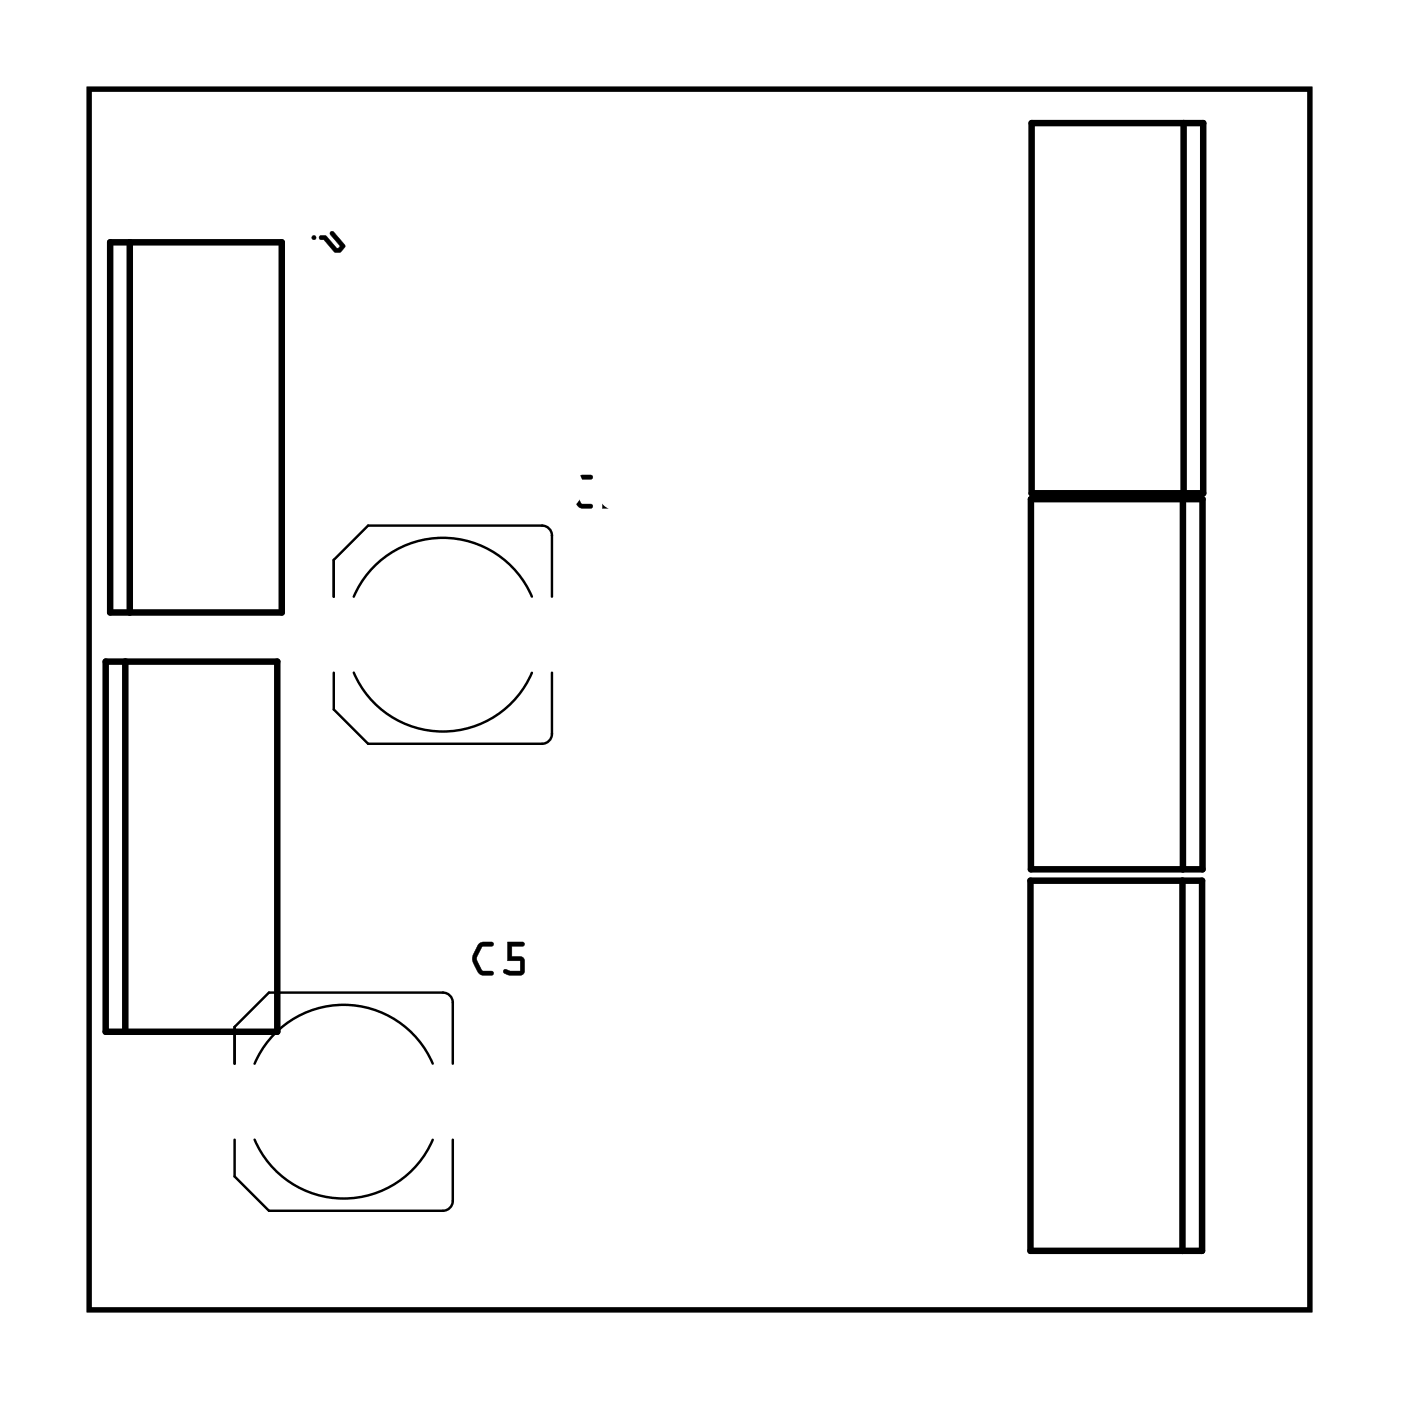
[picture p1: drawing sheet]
<svg xmlns="http://www.w3.org/2000/svg" width="57mm" height="57mm" viewBox="0 0 57 57" stroke-linecap="round" stroke-linejoin="round" font-family="sans-serif">
<path d="M3.6 3.6h49.8v49.8h-49.8z" fill="none" stroke="#000" stroke-width=".2"/>
<g fill="#000">
<path d="M3.6 3.6v49.8h49.8v-49.8zM3.6 3.6h49.8v49.8h-49.8z"/>
<path d="M13 9.6h.3l.5 .5 .1-.1-.4-.5 .1-.1 .5 .7-.2 .2h-.2l-.5-.5h-.2zM12.7 9.7a.1 .1 0 0 1 .2 0 .1 .1 0 0 1-.2 0z"/>
<path d="M13 9.6h.3l.5 .5 .1-.1-.4-.4a.1 .1 0 0 1 0-.2 .09 .09 0 0 1 .1 .1l.5 .5-.2 .3h-.3l-.4-.5h-.2zM13 9.6v.1l.2 .1 .4 .5h.3l.2-.2v-.1l-.5-.6-.1 .1v.1l.4 .4-.1 .1-.5-.5zM12.7 9.7a.1 .1 0 0 1 .2 0 .1 .1 0 0 1-.2 0zM12.7 9.7a.1 .1 0 0 0 .2 0 .1 .1 0 0 0-.2 0z"/>
<path d="M19.5 38.5l.5-.1a.1 .1 0 0 1 .1 .1 .1 .1 0 0 1-.1 .1h-.3l-.2 .5 .2 .5h.3a.1 .1 0 0 1 .1 .1 .1 .1 0 0 1-.1 .1h-.4l-.3-.5v-.3zM19.5 38.5l-.2 .4a.83 .83 0 0 0 .4 .9h.3l.1-.1v-.1h-.4l-.2-.4v-.2l.2-.4h.4v-.1v-.1h-.4zM20.7 38.4h.6a.1 .1 0 0 1 .1 .1 .1 .1 0 0 1-.1 .1h-.4v.4l.5 .1v.6l-.2 .1-.6-.1a.1 .1 0 0 1-.1-.1 .11 .11 0 0 1 .2-.1l.5 .1v-.4h-.5zM20.7 38.4v.8h.5v.4l-.6-.1v.2l.2 .1h.5l.1-.2v-.5l-.1-.1h-.4v-.4h.4l.1-.1z"/>
<path d="M19.5 38.5l.2-.1 .4 .1v.1h-.4l-.3 .5 .3 .5h.4v.1l-.1 .1a.6 .6 0 0 1-.7-.6v-.3zM20.7 38.4h.6l.1 .1-.1 .1h-.4v.4h.4l.1 .1v.6l-.2 .1h-.4a.15 .15 0 0 1-.2 0 .16 .16 0 0 1 .1-.3l.5 .1v-.4h-.5z"/>
<path d="M23.6 19.5l.5-.1a.1 .1 0 0 1 .1 .1 .1 .1 0 0 1-.1 .1h-.4l-.2 .5 .2 .4 .4 .1a.1 .1 0 0 1 .1 0 .1 .1 0 0 1-.1 .1h-.5l-.3-.5v-.2zM23.6 19.5l-.2 .4a.83 .83 0 0 0 .3 .8h.4l.1-.1h-.1h-.4l-.2-.4v-.2l.2-.4 .4-.1h.1l-.1-.1h-.3zM24.6 19.4h.7l.1 .1v.6h-.6v.5h.6a.1 .1 0 0 1 .1 0 .1 .1 0 0 1-.1 .1h-.8v-.7h.7v-.4h-.7zM24.6 19.4v.1h.7v.5h-.7v.7h.8v-.1h-.7v-.5h.7v-.6l-.1-.1z"/>
<path d="M23.6 19.5l.2-.1h.4l-.1 .1-.4 .1-.2 .5 .2 .4 .4 .1 .1 .1h-.1a.6 .6 0 0 1-.8-.6l.1-.2zM24.6 19.4h.7l.1 .1v.6h-.6v.5h.6v.1h-.8v-.7h.7v-.4l-.7-.1z"/>
</g>
<path d="M13.6 27.4v1.5l1.4 1.4h7.3l.2-.4v-2.5M14.4 27.4a4 4 0 0 0 3.7 2.4 4 4 0 0 0 3.6-2.4M21.7 24.3a4 4 0 0 0-3.6-2.4 4 4 0 0 0-3.7 2.4M22.5 24.3v-2.5l-.2-.3-7.3-.1-1.4 1.4v1.5M9.6 46.5v1.5l1.4 1.4 7.3-.1 .2-.3v-2.5M10.4 46.5a4 4 0 0 0 3.6 2.4 4 4 0 0 0 3.7-2.4M17.7 43.4a4 4 0 0 0-3.7-2.4 4 4 0 0 0-3.6 2.4M18.5 43.4v-2.5l-.2-.4h-7.3l-1.4 1.4v1.5" fill="none" stroke="#000" stroke-width=".1"/>
<path d="M4.5 9.9h7v15.1h-7zM5.3 9.9v15.1M42.1 5h7v15.1h-7zM48.3 5v15.1M4.3 27h7v15.1h-7zM5.1 27v15.1M42 35.9h7v15.1h-7zM42.1 20.4h7v15.1h-7zM48.2 35.9v15.1M48.3 20.4v15.1" fill="none" stroke="#000" stroke-width=".26"/>
<path d="M34.8 19.2h1.3v1.3h-1.3z" fill="#fff"/>
<path d="M34.8 19.2h1.3v1.3h-1.3z" fill="none" stroke="#fff" stroke-width=".76" stroke-linecap="butt"/>
<path d="M19.6 19.2h1.3v1.3h-1.3z" fill="#fff"/>
<path d="M19.6 19.2h1.3v1.3h-1.3z" fill="none" stroke="#fff" stroke-width=".76" stroke-linecap="butt"/>
<circle cx="17.7" cy="7.2" r=".64" fill="#fff"/>
<circle cx="17.7" cy="7.2" r=".64" fill="none" stroke="#fff" stroke-width=".76" stroke-linecap="butt"/>
<circle cx="17.7" cy="19.9" r=".64" fill="#fff"/>
<circle cx="17.7" cy="19.9" r=".64" fill="none" stroke="#fff" stroke-width=".76" stroke-linecap="butt"/>
<circle cx="20.2" cy="7.2" r=".64" fill="#fff"/>
<circle cx="20.2" cy="7.2" r=".64" fill="none" stroke="#fff" stroke-width=".76" stroke-linecap="butt"/>
<circle cx="20.2" cy="19.9" r=".64" fill="#fff"/>
<circle cx="20.2" cy="19.9" r=".64" fill="none" stroke="#fff" stroke-width=".76" stroke-linecap="butt"/>
<circle cx="22.8" cy="7.2" r=".64" fill="#fff"/>
<circle cx="22.8" cy="7.2" r=".64" fill="none" stroke="#fff" stroke-width=".76" stroke-linecap="butt"/>
<circle cx="22.8" cy="19.9" r=".64" fill="#fff"/>
<circle cx="22.8" cy="19.9" r=".64" fill="none" stroke="#fff" stroke-width=".76" stroke-linecap="butt"/>
<circle cx="25.3" cy="7.2" r=".64" fill="#fff"/>
<circle cx="25.3" cy="7.2" r=".64" fill="none" stroke="#fff" stroke-width=".76" stroke-linecap="butt"/>
<circle cx="25.3" cy="19.9" r=".64" fill="#fff"/>
<circle cx="25.3" cy="19.9" r=".64" fill="none" stroke="#fff" stroke-width=".76" stroke-linecap="butt"/>
<circle cx="27.8" cy="7.2" r=".64" fill="#fff"/>
<circle cx="27.8" cy="7.2" r=".64" fill="none" stroke="#fff" stroke-width=".76" stroke-linecap="butt"/>
<circle cx="27.8" cy="19.9" r=".64" fill="#fff"/>
<circle cx="27.8" cy="19.9" r=".64" fill="none" stroke="#fff" stroke-width=".76" stroke-linecap="butt"/>
<circle cx="30.4" cy="7.2" r=".64" fill="#fff"/>
<circle cx="30.4" cy="7.2" r=".64" fill="none" stroke="#fff" stroke-width=".76" stroke-linecap="butt"/>
<circle cx="30.4" cy="19.9" r=".64" fill="#fff"/>
<circle cx="30.4" cy="19.9" r=".64" fill="none" stroke="#fff" stroke-width=".76" stroke-linecap="butt"/>
<circle cx="32.9" cy="7.2" r=".64" fill="#fff"/>
<circle cx="32.9" cy="7.2" r=".64" fill="none" stroke="#fff" stroke-width=".76" stroke-linecap="butt"/>
<circle cx="32.9" cy="19.9" r=".64" fill="#fff"/>
<circle cx="32.9" cy="19.9" r=".64" fill="none" stroke="#fff" stroke-width=".76" stroke-linecap="butt"/>
<circle cx="35.5" cy="7.2" r=".64" fill="#fff"/>
<circle cx="35.5" cy="7.2" r=".64" fill="none" stroke="#fff" stroke-width=".76" stroke-linecap="butt"/>
<circle cx="35.5" cy="19.9" r=".64" fill="#fff"/>
<circle cx="35.5" cy="19.9" r=".64" fill="none" stroke="#fff" stroke-width=".76" stroke-linecap="butt"/>
<path d="M9 44.1h4v1.6h-4z" fill="#fff"/>
<path d="M9 44.1h4v1.6h-4z" fill="none" stroke="#fff" stroke-width=".25"/>
<path d="M15.1 44.1h4v1.6h-4z" fill="#fff"/>
<path d="M15.1 44.1h4v1.6h-4z" fill="none" stroke="#fff" stroke-width=".25"/>
<path d="M38.6 46.7h1.2v1.3h-1.2z" fill="#fff"/>
<path d="M38.6 46.7h1.2v1.3h-1.2z" fill="none" stroke="#fff" stroke-width=".76" stroke-linecap="butt"/>
<path d="M23.3 46.7h1.3v1.3h-1.3z" fill="#fff"/>
<path d="M23.3 46.7h1.3v1.3h-1.3z" fill="none" stroke="#fff" stroke-width=".76" stroke-linecap="butt"/>
<circle cx="21.4" cy="34.6" r=".64" fill="#fff"/>
<circle cx="21.4" cy="34.6" r=".64" fill="none" stroke="#fff" stroke-width=".76" stroke-linecap="butt"/>
<circle cx="21.4" cy="47.3" r=".64" fill="#fff"/>
<circle cx="21.4" cy="47.3" r=".64" fill="none" stroke="#fff" stroke-width=".76" stroke-linecap="butt"/>
<circle cx="23.9" cy="34.6" r=".64" fill="#fff"/>
<circle cx="23.9" cy="34.6" r=".64" fill="none" stroke="#fff" stroke-width=".76" stroke-linecap="butt"/>
<circle cx="23.9" cy="47.3" r=".64" fill="#fff"/>
<circle cx="23.9" cy="47.3" r=".64" fill="none" stroke="#fff" stroke-width=".76" stroke-linecap="butt"/>
<circle cx="26.5" cy="34.6" r=".64" fill="#fff"/>
<circle cx="26.5" cy="34.6" r=".64" fill="none" stroke="#fff" stroke-width=".76" stroke-linecap="butt"/>
<circle cx="26.5" cy="47.3" r=".64" fill="#fff"/>
<circle cx="26.5" cy="47.3" r=".64" fill="none" stroke="#fff" stroke-width=".76" stroke-linecap="butt"/>
<circle cx="29" cy="34.6" r=".64" fill="#fff"/>
<circle cx="29" cy="34.6" r=".64" fill="none" stroke="#fff" stroke-width=".76" stroke-linecap="butt"/>
<circle cx="29" cy="47.3" r=".64" fill="#fff"/>
<circle cx="29" cy="47.3" r=".64" fill="none" stroke="#fff" stroke-width=".76" stroke-linecap="butt"/>
<circle cx="31.6" cy="34.6" r=".64" fill="#fff"/>
<circle cx="31.6" cy="34.6" r=".64" fill="none" stroke="#fff" stroke-width=".76" stroke-linecap="butt"/>
<circle cx="31.6" cy="47.3" r=".64" fill="#fff"/>
<circle cx="31.6" cy="47.3" r=".64" fill="none" stroke="#fff" stroke-width=".76" stroke-linecap="butt"/>
<circle cx="34.1" cy="34.6" r=".64" fill="#fff"/>
<circle cx="34.1" cy="34.6" r=".64" fill="none" stroke="#fff" stroke-width=".76" stroke-linecap="butt"/>
<circle cx="34.1" cy="47.3" r=".64" fill="#fff"/>
<circle cx="34.1" cy="47.3" r=".64" fill="none" stroke="#fff" stroke-width=".76" stroke-linecap="butt"/>
<circle cx="36.6" cy="34.6" r=".64" fill="#fff"/>
<circle cx="36.6" cy="34.6" r=".64" fill="none" stroke="#fff" stroke-width=".76" stroke-linecap="butt"/>
<circle cx="36.6" cy="47.3" r=".64" fill="#fff"/>
<circle cx="36.6" cy="47.3" r=".64" fill="none" stroke="#fff" stroke-width=".76" stroke-linecap="butt"/>
<circle cx="39.2" cy="34.6" r=".64" fill="#fff"/>
<circle cx="39.2" cy="34.6" r=".64" fill="none" stroke="#fff" stroke-width=".76" stroke-linecap="butt"/>
<circle cx="39.2" cy="47.3" r=".64" fill="#fff"/>
<circle cx="39.2" cy="47.3" r=".64" fill="none" stroke="#fff" stroke-width=".76" stroke-linecap="butt"/>
<path d="M13 25.1h4v1.6h-4z" fill="#fff"/>
<path d="M13 25.1h4v1.6h-4z" fill="none" stroke="#fff" stroke-width=".25"/>
<path d="M19.1 25.1h4v1.6h-4z" fill="#fff"/>
<path d="M19.1 25.1h4v1.6h-4z" fill="none" stroke="#fff" stroke-width=".25"/>
<circle cx="45.5" cy="18" r=".81" fill="#fff"/>
<circle cx="45.5" cy="18" r=".81" fill="none" stroke="#fff" stroke-width=".57"/>
<path d="M44.5 17h2v2h-2zM44.9 18a.6 .6 0 0 0 1.2 0 .6 .6 0 0 0-1.2 0z" fill="#fff"/>
<g fill="none" stroke="#fff" stroke-width=".25">
<path d="M44.5 17h2v2h-2z"/>
<circle cx="45.5" cy="18" r=".6"/>
</g>
<circle cx="45.5" cy="14.5" r=".81" fill="#fff"/>
<circle cx="45.5" cy="14.5" r=".81" fill="none" stroke="#fff" stroke-width=".57"/>
<circle cx="45.5" cy="11" r=".81" fill="#fff"/>
<circle cx="45.5" cy="11" r=".81" fill="none" stroke="#fff" stroke-width=".57"/>
<circle cx="45.5" cy="7.5" r=".81" fill="#fff"/>
<circle cx="45.5" cy="7.5" r=".81" fill="none" stroke="#fff" stroke-width=".57"/>
<circle cx="45.5" cy="18" r=".81" fill="#fff"/>
<circle cx="45.5" cy="18" r=".81" fill="none" stroke="#fff" stroke-width=".57"/>
<path d="M44.5 17h2v2h-2zM44.9 18a.6 .6 0 0 0 1.2 0 .6 .6 0 0 0-1.2 0z" fill="#fff"/>
<g fill="none" stroke="#fff" stroke-width=".25">
<path d="M44.5 17h2v2h-2z"/>
<circle cx="45.5" cy="18" r=".6"/>
</g>
<circle cx="45.5" cy="14.5" r=".81" fill="#fff"/>
<circle cx="45.5" cy="14.5" r=".81" fill="none" stroke="#fff" stroke-width=".57"/>
<circle cx="45.5" cy="11" r=".81" fill="#fff"/>
<circle cx="45.5" cy="11" r=".81" fill="none" stroke="#fff" stroke-width=".57"/>
<circle cx="45.5" cy="7.5" r=".81" fill="#fff"/>
<circle cx="45.5" cy="7.5" r=".81" fill="none" stroke="#fff" stroke-width=".57"/>
<circle cx="7.9" cy="29.1" r=".81" fill="#fff"/>
<circle cx="7.9" cy="29.1" r=".81" fill="none" stroke="#fff" stroke-width=".57"/>
<path d="M6.9 28.1h2v2h-2zM7.3 29.1a.6 .6 0 0 0 1.2 0 .6 .6 0 0 0-1.2 0z" fill="#fff"/>
<g fill="none" stroke="#fff" stroke-width=".25">
<path d="M6.9 28.1h2v2h-2z"/>
<circle cx="7.9" cy="29.1" r=".6"/>
</g>
<circle cx="7.9" cy="32.6" r=".81" fill="#fff"/>
<circle cx="7.9" cy="32.6" r=".81" fill="none" stroke="#fff" stroke-width=".57"/>
<circle cx="7.9" cy="36.1" r=".81" fill="#fff"/>
<circle cx="7.9" cy="36.1" r=".81" fill="none" stroke="#fff" stroke-width=".57"/>
<circle cx="7.9" cy="39.6" r=".81" fill="#fff"/>
<circle cx="7.9" cy="39.6" r=".81" fill="none" stroke="#fff" stroke-width=".57"/>
<circle cx="7.9" cy="29.1" r=".81" fill="#fff"/>
<circle cx="7.9" cy="29.1" r=".81" fill="none" stroke="#fff" stroke-width=".57"/>
<path d="M6.9 28.1h2v2h-2zM7.3 29.1a.6 .6 0 0 0 1.2 0 .6 .6 0 0 0-1.2 0z" fill="#fff"/>
<g fill="none" stroke="#fff" stroke-width=".25">
<path d="M6.9 28.1h2v2h-2z"/>
<circle cx="7.9" cy="29.1" r=".6"/>
</g>
<circle cx="7.9" cy="32.6" r=".81" fill="#fff"/>
<circle cx="7.9" cy="32.6" r=".81" fill="none" stroke="#fff" stroke-width=".57"/>
<circle cx="7.9" cy="36.1" r=".81" fill="#fff"/>
<circle cx="7.9" cy="36.1" r=".81" fill="none" stroke="#fff" stroke-width=".57"/>
<circle cx="7.9" cy="39.6" r=".81" fill="#fff"/>
<circle cx="7.9" cy="39.6" r=".81" fill="none" stroke="#fff" stroke-width=".57"/>
<circle cx="8.1" cy="12" r=".81" fill="#fff"/>
<circle cx="8.1" cy="12" r=".81" fill="none" stroke="#fff" stroke-width=".57"/>
<path d="M7.1 11h2v2h-2zM7.5 12a.6 .6 0 0 0 1.2 0 .6 .6 0 0 0-1.2 0z" fill="#fff"/>
<g fill="none" stroke="#fff" stroke-width=".25">
<path d="M7.1 11h2v2h-2z"/>
<circle cx="8.1" cy="12" r=".6"/>
</g>
<circle cx="8.1" cy="15.5" r=".81" fill="#fff"/>
<circle cx="8.1" cy="15.5" r=".81" fill="none" stroke="#fff" stroke-width=".57"/>
<circle cx="8.1" cy="19" r=".81" fill="#fff"/>
<circle cx="8.1" cy="19" r=".81" fill="none" stroke="#fff" stroke-width=".57"/>
<circle cx="8.1" cy="22.5" r=".81" fill="#fff"/>
<circle cx="8.1" cy="22.5" r=".81" fill="none" stroke="#fff" stroke-width=".57"/>
<circle cx="8.1" cy="12" r=".81" fill="#fff"/>
<circle cx="8.1" cy="12" r=".81" fill="none" stroke="#fff" stroke-width=".57"/>
<path d="M7.1 11h2v2h-2zM7.5 12a.6 .6 0 0 0 1.2 0 .6 .6 0 0 0-1.2 0z" fill="#fff"/>
<g fill="none" stroke="#fff" stroke-width=".25">
<path d="M7.1 11h2v2h-2z"/>
<circle cx="8.1" cy="12" r=".6"/>
</g>
<circle cx="8.1" cy="15.5" r=".81" fill="#fff"/>
<circle cx="8.1" cy="15.5" r=".81" fill="none" stroke="#fff" stroke-width=".57"/>
<circle cx="8.1" cy="19" r=".81" fill="#fff"/>
<circle cx="8.1" cy="19" r=".81" fill="none" stroke="#fff" stroke-width=".57"/>
<circle cx="8.1" cy="22.5" r=".81" fill="#fff"/>
<circle cx="8.1" cy="22.5" r=".81" fill="none" stroke="#fff" stroke-width=".57"/>
<circle cx="45.5" cy="33.3" r=".81" fill="#fff"/>
<circle cx="45.5" cy="33.3" r=".81" fill="none" stroke="#fff" stroke-width=".57"/>
<path d="M44.4 32.3h2.1v2.1h-2.1zM44.9 33.3a.6 .6 0 0 0 1.2 0 .6 .6 0 0 0-1.2 0z" fill="#fff"/>
<g fill="none" stroke="#fff" stroke-width=".25">
<path d="M44.4 32.3h2.1v2.1h-2.1z"/>
<circle cx="45.5" cy="33.3" r=".6"/>
</g>
<circle cx="45.5" cy="29.8" r=".81" fill="#fff"/>
<circle cx="45.5" cy="29.8" r=".81" fill="none" stroke="#fff" stroke-width=".57"/>
<circle cx="45.5" cy="26.3" r=".81" fill="#fff"/>
<circle cx="45.5" cy="26.3" r=".81" fill="none" stroke="#fff" stroke-width=".57"/>
<circle cx="45.5" cy="22.8" r=".81" fill="#fff"/>
<circle cx="45.5" cy="22.8" r=".81" fill="none" stroke="#fff" stroke-width=".57"/>
<circle cx="45.5" cy="33.3" r=".81" fill="#fff"/>
<circle cx="45.5" cy="33.3" r=".81" fill="none" stroke="#fff" stroke-width=".57"/>
<path d="M44.4 32.3h2.1v2.1h-2.1zM44.9 33.3a.6 .6 0 0 0 1.2 0 .6 .6 0 0 0-1.2 0z" fill="#fff"/>
<g fill="none" stroke="#fff" stroke-width=".25">
<path d="M44.4 32.3h2.1v2.1h-2.1z"/>
<circle cx="45.5" cy="33.3" r=".6"/>
</g>
<circle cx="45.5" cy="29.8" r=".81" fill="#fff"/>
<circle cx="45.5" cy="29.8" r=".81" fill="none" stroke="#fff" stroke-width=".57"/>
<circle cx="45.5" cy="26.3" r=".81" fill="#fff"/>
<circle cx="45.5" cy="26.3" r=".81" fill="none" stroke="#fff" stroke-width=".57"/>
<circle cx="45.5" cy="22.8" r=".81" fill="#fff"/>
<circle cx="45.5" cy="22.8" r=".81" fill="none" stroke="#fff" stroke-width=".57"/>
<circle cx="16.8" cy="36" r=".35" fill="#fff"/>
<circle cx="16.8" cy="36" r=".35" fill="none" stroke="#fff" stroke-width=".55"/>
<circle cx="31.3" cy="41.9" r=".35" fill="#fff"/>
<circle cx="31.3" cy="41.9" r=".35" fill="none" stroke="#fff" stroke-width=".55"/>
<circle cx="35.8" cy="41.9" r=".35" fill="#fff"/>
<circle cx="35.8" cy="41.9" r=".35" fill="none" stroke="#fff" stroke-width=".55"/>
<circle cx="24.4" cy="24.1" r=".35" fill="#fff"/>
<circle cx="24.4" cy="24.1" r=".35" fill="none" stroke="#fff" stroke-width=".55"/>
<circle cx="24.2" cy="32.1" r=".35" fill="#fff"/>
<circle cx="24.2" cy="32.1" r=".35" fill="none" stroke="#fff" stroke-width=".55"/>
<circle cx="37.1" cy="21.8" r=".35" fill="#fff"/>
<circle cx="37.1" cy="21.8" r=".35" fill="none" stroke="#fff" stroke-width=".55"/>
<circle cx="6.5" cy="49.8" r="1.6" fill="#fff"/>
<circle cx="6.5" cy="49.8" r="1.6" fill="none" stroke="#fff" stroke-width=".25"/>
<circle cx="51.4" cy="6.6" r="1.6" fill="#fff"/>
<circle cx="51.4" cy="6.6" r="1.6" fill="none" stroke="#fff" stroke-width=".25"/>
<circle cx="51.4" cy="49.8" r="1.6" fill="#fff"/>
<circle cx="51.4" cy="49.8" r="1.6" fill="none" stroke="#fff" stroke-width=".25"/>
<circle cx="6.5" cy="6.6" r="1.6" fill="#fff"/>
<circle cx="6.5" cy="6.6" r="1.6" fill="none" stroke="#fff" stroke-width=".25"/>
<circle cx="41" cy="28.2" r=".35" fill="#fff"/>
<circle cx="41" cy="28.2" r=".35" fill="none" stroke="#fff" stroke-width=".55"/>
<circle cx="34.7" cy="28" r=".35" fill="#fff"/>
<circle cx="34.7" cy="28" r=".35" fill="none" stroke="#fff" stroke-width=".55"/>
<circle cx="12.7" cy="31.2" r=".35" fill="#fff"/>
<circle cx="12.7" cy="31.2" r=".35" fill="none" stroke="#fff" stroke-width=".55"/>
<circle cx="45.4" cy="48.9" r=".81" fill="#fff"/>
<circle cx="45.4" cy="48.9" r=".81" fill="none" stroke="#fff" stroke-width=".57"/>
<path d="M44.4 47.9h2.1v2h-2.1zM44.8 48.9a.6 .6 0 0 0 1.2 0 .6 .6 0 0 0-1.2 0z" fill="#fff"/>
<g fill="none" stroke="#fff" stroke-width=".25">
<path d="M44.4 47.9h2.1v2h-2.1z"/>
<circle cx="45.4" cy="48.9" r=".6"/>
</g>
<circle cx="45.4" cy="45.4" r=".81" fill="#fff"/>
<circle cx="45.4" cy="45.4" r=".81" fill="none" stroke="#fff" stroke-width=".57"/>
<circle cx="45.4" cy="41.9" r=".81" fill="#fff"/>
<circle cx="45.4" cy="41.9" r=".81" fill="none" stroke="#fff" stroke-width=".57"/>
<circle cx="45.4" cy="38.4" r=".81" fill="#fff"/>
<circle cx="45.4" cy="38.4" r=".81" fill="none" stroke="#fff" stroke-width=".57"/>
<circle cx="45.4" cy="48.9" r=".81" fill="#fff"/>
<circle cx="45.4" cy="48.9" r=".81" fill="none" stroke="#fff" stroke-width=".57"/>
<path d="M44.4 47.9h2.1v2h-2.1zM44.8 48.9a.6 .6 0 0 0 1.2 0 .6 .6 0 0 0-1.2 0z" fill="#fff"/>
<g fill="none" stroke="#fff" stroke-width=".25">
<path d="M44.4 47.9h2.1v2h-2.1z"/>
<circle cx="45.4" cy="48.9" r=".6"/>
</g>
<circle cx="45.4" cy="45.4" r=".81" fill="#fff"/>
<circle cx="45.4" cy="45.4" r=".81" fill="none" stroke="#fff" stroke-width=".57"/>
<circle cx="45.4" cy="41.9" r=".81" fill="#fff"/>
<circle cx="45.4" cy="41.9" r=".81" fill="none" stroke="#fff" stroke-width=".57"/>
<circle cx="45.4" cy="38.4" r=".81" fill="#fff"/>
<circle cx="45.4" cy="38.4" r=".81" fill="none" stroke="#fff" stroke-width=".57"/>
</svg>
